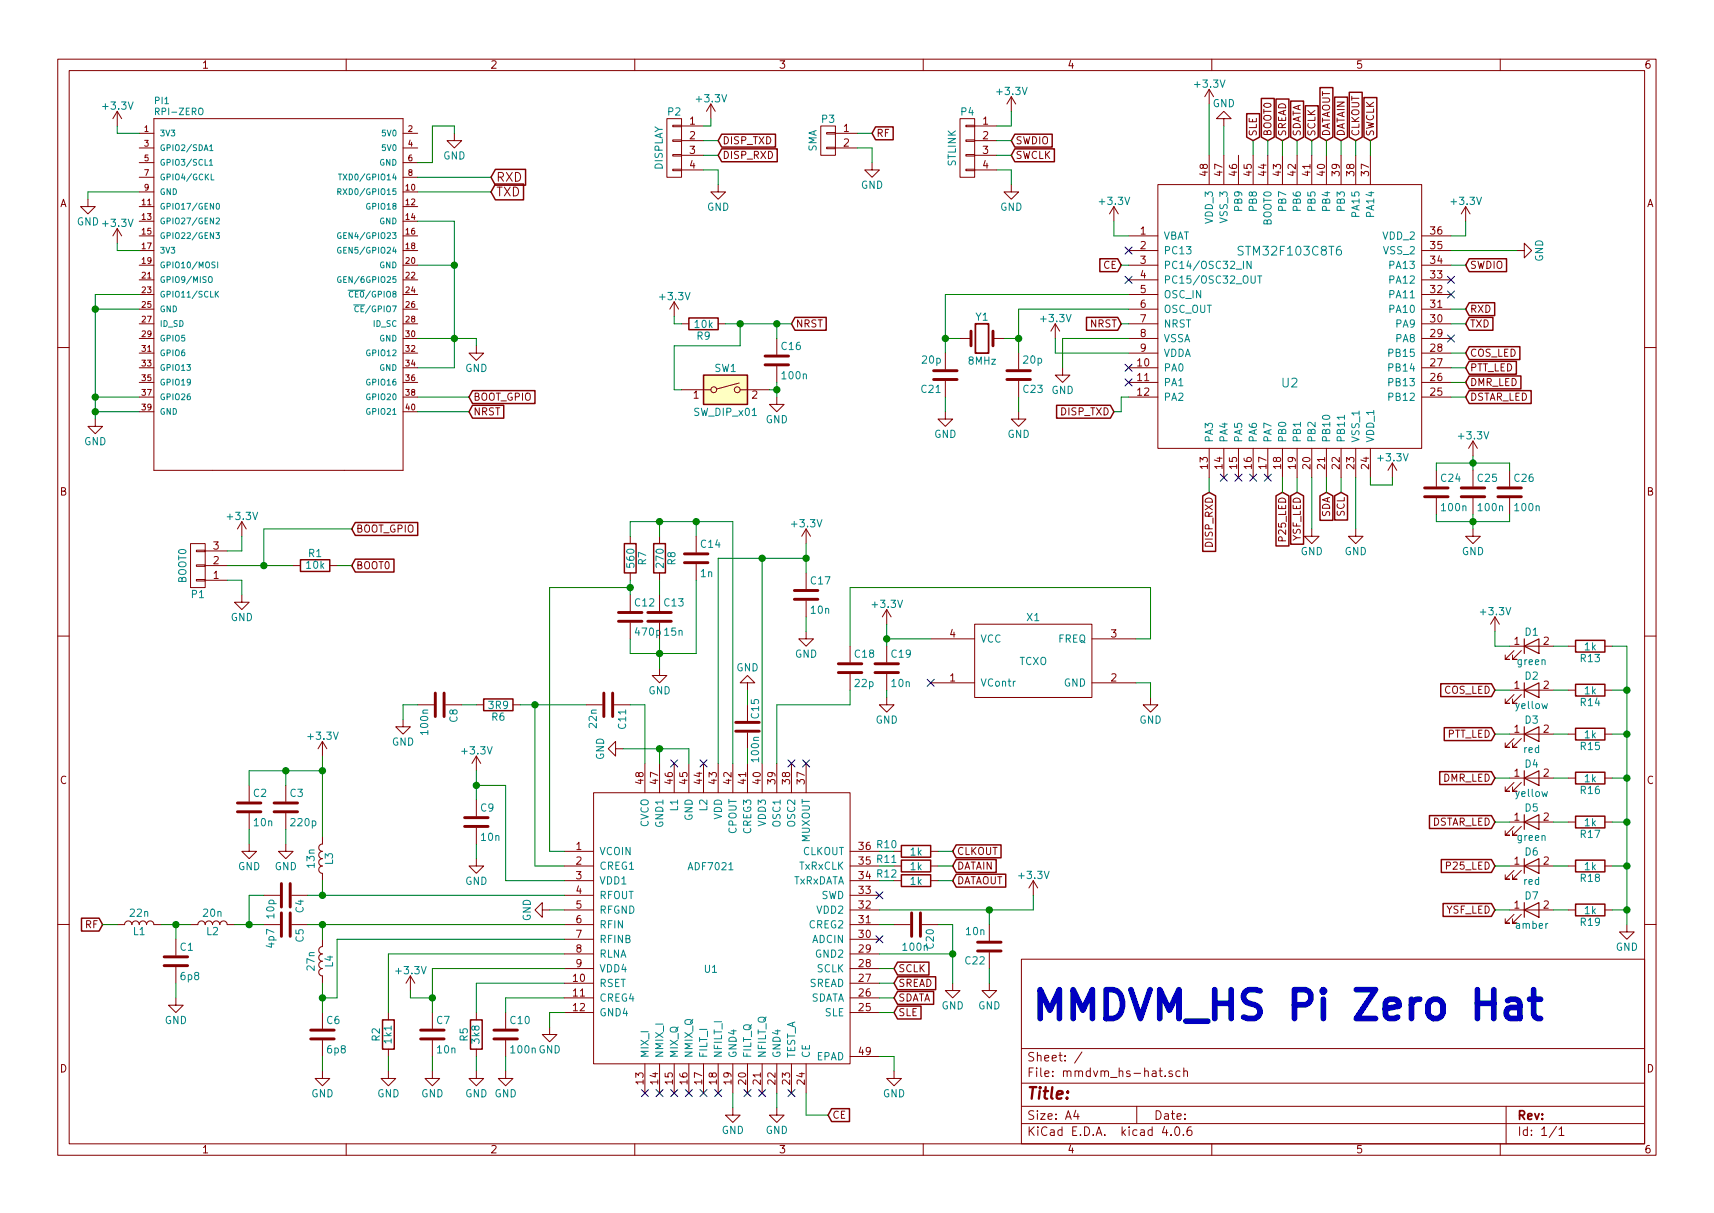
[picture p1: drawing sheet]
<svg xmlns="http://www.w3.org/2000/svg" width="297mm" height="210mm" viewBox="0 0 297 210" stroke-linecap="round" stroke-linejoin="round" font-family="sans-serif">
<defs><g id="words">
<text font-size="7" fill="#0000c2" x="179.1" y="176.8">MMDVM_HS Pi Zero Hat</text>
<text font-size="2.8" fill="#840000" x="178" y="190.5">Title:</text>
<g font-size="2.1" fill="#840000">
<text x="86" y="31.5">RXD</text>
<text x="86" y="34">TXD</text>
<text x="178" y="184">Sheet: /</text>
<text x="178" y="186.7">File: mmdvm_hs-hat.sch</text>
<text x="178" y="196.9">KiCad E.D.A. kicad 4.0.6</text>
<text x="178" y="194.1">Size: A4</text>
<text x="200" y="194.1">Date:</text>
<text x="263" y="194.1">Rev:</text>
<text x="263" y="196.9">Id: 1/1</text>
</g>
<g font-size="2.1" fill="#008484">
<text x="215.1" y="44.3">STM32F103C8T6</text>
<text x="222.2" y="67.2">U2</text>
</g>
<g font-size="1.8" fill="#840000">
<text x="35" y="11.9">1</text>
<text x="85" y="11.9">2</text>
<text x="135" y="11.9">3</text>
<text x="185" y="11.9">4</text>
<text x="235" y="11.9">5</text>
<text x="285" y="11.9">6</text>
<text x="119.5" y="21.6">1</text>
<text x="146.2" y="22.9">1</text>
<text x="170.3" y="21.6">1</text>
<text x="119.5" y="24.1">2</text>
<text x="119.5" y="26.7">3</text>
<text x="119.5" y="29.2">4</text>
<text x="146.2" y="25.4">2</text>
<text x="170.3" y="24.1">2</text>
<text x="170.3" y="26.7">3</text>
<text x="170.3" y="29.2">4</text>
<text x="10.4" y="35.9">A</text>
<text x="209.3" y="30.4" transform="rotate(-90 209.3 30.4)">48</text>
<text x="211.8" y="30.4" transform="rotate(-90 211.8 30.4)">47</text>
<text x="214.4" y="30.4" transform="rotate(-90 214.4 30.4)">46</text>
<text x="216.9" y="30.4" transform="rotate(-90 216.9 30.4)">45</text>
<text x="219.5" y="30.4" transform="rotate(-90 219.5 30.4)">44</text>
<text x="222" y="30.4" transform="rotate(-90 222 30.4)">43</text>
<text x="224.5" y="30.4" transform="rotate(-90 224.5 30.4)">42</text>
<text x="227.1" y="30.4" transform="rotate(-90 227.1 30.4)">41</text>
<text x="229.6" y="30.4" transform="rotate(-90 229.6 30.4)">40</text>
<text x="232.2" y="30.4" transform="rotate(-90 232.2 30.4)">39</text>
<text x="234.7" y="30.4" transform="rotate(-90 234.7 30.4)">38</text>
<text x="237.2" y="30.4" transform="rotate(-90 237.2 30.4)">37</text>
<text x="285.4" y="35.9">A</text>
<text x="197.6" y="40.6">1</text>
<text x="248" y="40.6">36</text>
<text x="197.6" y="43.2">2</text>
<text x="197.6" y="45.7">3</text>
<text x="248" y="45.7">34</text>
<text x="248" y="43.2">35</text>
<text x="197.6" y="48.3">4</text>
<text x="197.6" y="50.8">5</text>
<text x="197.6" y="53.3">6</text>
<text x="248" y="53.3">31</text>
<text x="248" y="50.8">32</text>
<text x="248" y="48.3">33</text>
<text x="197.6" y="55.9">7</text>
<text x="197.6" y="58.4">8</text>
<text x="248" y="55.9">30</text>
<text x="248" y="58.4">29</text>
<text x="197.2" y="63.5">10</text>
<text x="197.6" y="61">9</text>
<text x="248" y="63.5">27</text>
<text x="248" y="61">28</text>
<text x="120.2" y="69.1">1</text>
<text x="130.3" y="69.1">2</text>
<text x="197.2" y="66">11</text>
<text x="197.2" y="68.6">12</text>
<text x="248" y="68.6">25</text>
<text x="248" y="66">26</text>
<text x="209.3" y="81.2" transform="rotate(-90 209.3 81.2)">13</text>
<text x="211.8" y="81.2" transform="rotate(-90 211.8 81.2)">14</text>
<text x="214.4" y="81.2" transform="rotate(-90 214.4 81.2)">15</text>
<text x="216.9" y="81.2" transform="rotate(-90 216.9 81.2)">16</text>
<text x="219.5" y="81.2" transform="rotate(-90 219.5 81.2)">17</text>
<text x="222" y="81.2" transform="rotate(-90 222 81.2)">18</text>
<text x="224.5" y="81.2" transform="rotate(-90 224.5 81.2)">19</text>
<text x="227.1" y="81.2" transform="rotate(-90 227.1 81.2)">20</text>
<text x="229.6" y="81.2" transform="rotate(-90 229.6 81.2)">21</text>
<text x="232.2" y="81.2" transform="rotate(-90 232.2 81.2)">22</text>
<text x="234.7" y="81.2" transform="rotate(-90 234.7 81.2)">23</text>
<text x="237.2" y="81.2" transform="rotate(-90 237.2 81.2)">24</text>
<text x="10.4" y="85.9">B</text>
<text x="285.4" y="85.9">B</text>
<text x="37" y="95.2">3</text>
<text x="37" y="100.3">1</text>
<text x="37" y="97.8">2</text>
<text x="164.6" y="110.5">4</text>
<text x="192.6" y="110.5">3</text>
<text x="262.4" y="111.8">1</text>
<text x="267.5" y="111.8">2</text>
<text x="164.6" y="118.1">1</text>
<text x="192.6" y="118.1">2</text>
<text x="262.4" y="119.4">1</text>
<text x="267.5" y="119.4">2</text>
<text x="262.4" y="127">1</text>
<text x="267.5" y="127">2</text>
<text x="10.4" y="135.9">C</text>
<text x="111.5" y="135.8" transform="rotate(-90 111.5 135.8)">48</text>
<text x="114" y="135.8" transform="rotate(-90 114 135.8)">47</text>
<text x="116.6" y="135.8" transform="rotate(-90 116.6 135.8)">46</text>
<text x="119.1" y="135.8" transform="rotate(-90 119.1 135.8)">45</text>
<text x="121.7" y="135.8" transform="rotate(-90 121.7 135.8)">44</text>
<text x="124.2" y="135.8" transform="rotate(-90 124.2 135.8)">43</text>
<text x="126.7" y="135.8" transform="rotate(-90 126.7 135.8)">42</text>
<text x="129.3" y="135.8" transform="rotate(-90 129.3 135.8)">41</text>
<text x="131.8" y="135.8" transform="rotate(-90 131.8 135.8)">40</text>
<text x="134.4" y="135.8" transform="rotate(-90 134.4 135.8)">39</text>
<text x="136.9" y="135.8" transform="rotate(-90 136.9 135.8)">38</text>
<text x="139.4" y="135.8" transform="rotate(-90 139.4 135.8)">37</text>
<text x="262.4" y="134.6">1</text>
<text x="267.5" y="134.6">2</text>
<text x="285.4" y="135.9">C</text>
<text x="262.4" y="142.2">1</text>
<text x="267.5" y="142.2">2</text>
<text x="99.8" y="147.3">1</text>
<text x="99.8" y="149.9">2</text>
<text x="262.4" y="149.9">1</text>
<text x="267.5" y="149.9">2</text>
<text x="99.8" y="152.4">3</text>
<text x="99.8" y="154.9">4</text>
<text x="148.9" y="154.9">33</text>
<text x="99.8" y="157.5">5</text>
<text x="99.8" y="160">6</text>
<text x="148.9" y="160">31</text>
<text x="148.9" y="157.5">32</text>
<text x="262.4" y="157.5">1</text>
<text x="267.5" y="157.5">2</text>
<text x="99.8" y="162.6">7</text>
<text x="99.8" y="165.1">8</text>
<text x="99.8" y="167.6">9</text>
<text x="148.9" y="162.6">30</text>
<text x="148.9" y="167.6">28</text>
<text x="148.9" y="165.1">29</text>
<text x="99.4" y="170.2">10</text>
<text x="99.4" y="172.7">11</text>
<text x="148.9" y="172.7">26</text>
<text x="148.9" y="170.2">27</text>
<text x="99.4" y="175.3">12</text>
<text x="148.9" y="175.3">25</text>
<text x="10.4" y="185.9">D</text>
<text x="148.9" y="182.9">49</text>
<text x="285.4" y="185.9">D</text>
<text x="111.5" y="187.9" transform="rotate(-90 111.5 187.9)">13</text>
<text x="114" y="187.9" transform="rotate(-90 114 187.9)">14</text>
<text x="116.6" y="187.9" transform="rotate(-90 116.6 187.9)">15</text>
<text x="119.1" y="187.9" transform="rotate(-90 119.1 187.9)">16</text>
<text x="121.7" y="187.9" transform="rotate(-90 121.7 187.9)">17</text>
<text x="124.2" y="187.9" transform="rotate(-90 124.2 187.9)">18</text>
<text x="126.7" y="187.9" transform="rotate(-90 126.7 187.9)">19</text>
<text x="129.3" y="187.9" transform="rotate(-90 129.3 187.9)">20</text>
<text x="131.8" y="187.9" transform="rotate(-90 131.8 187.9)">21</text>
<text x="134.4" y="187.9" transform="rotate(-90 134.4 187.9)">22</text>
<text x="136.9" y="187.9" transform="rotate(-90 136.9 187.9)">23</text>
<text x="139.4" y="187.9" transform="rotate(-90 139.4 187.9)">24</text>
<text x="35" y="199.9">1</text>
<text x="85" y="199.9">2</text>
<text x="135" y="199.9">3</text>
<text x="185" y="199.9">4</text>
<text x="235" y="199.9">5</text>
<text x="285" y="199.9">6</text>
</g>
<g font-size="1.8" fill="#008484">
<text x="120.9" y="17.7">+3.3V</text>
<text x="172.9" y="16.5">+3.3V</text>
<text x="207.2" y="15.2">+3.3V</text>
<text x="18" y="19">+3.3V</text>
<text x="115.8" y="20">P2</text>
<text x="142.4" y="21.3">P3</text>
<text x="166.6" y="20">P4</text>
<text x="210.1" y="18.6">GND</text>
<text x="76.8" y="27.6">GND</text>
<text x="114.8" y="29.5" transform="rotate(-90 114.8 29.5)">DISPLAY</text>
<text x="141.5" y="26.3" transform="rotate(-90 141.5 26.3)">SMA</text>
<text x="165.6" y="28.8" transform="rotate(-90 165.6 28.8)">STLINK</text>
<text x="149.2" y="32.7">GND</text>
<text x="190.7" y="35.5">+3.3V</text>
<text x="251.7" y="35.5">+3.3V</text>
<text x="13.3" y="39.1">GND +3.3V</text>
<text x="122.5" y="36.5">GND</text>
<text x="173.3" y="36.5">GND</text>
<text x="201.7" y="41.5">VBAT</text>
<text x="210.2" y="38.7" transform="rotate(-90 210.2 38.7)">VDD_3</text>
<text x="212.7" y="38.5" transform="rotate(-90 212.7 38.5)">VSS_3</text>
<text x="215.3" y="36.4" transform="rotate(-90 215.3 36.4)">PB9</text>
<text x="217.8" y="36.4" transform="rotate(-90 217.8 36.4)">PB8</text>
<text x="220.3" y="39.1" transform="rotate(-90 220.3 39.1)">BOOT0</text>
<text x="222.9" y="36.4" transform="rotate(-90 222.9 36.4)">PB7</text>
<text x="225.4" y="36.4" transform="rotate(-90 225.4 36.4)">PB6</text>
<text x="228" y="36.4" transform="rotate(-90 228 36.4)">PB5</text>
<text x="230.5" y="36.4" transform="rotate(-90 230.5 36.4)">PB4</text>
<text x="233" y="36.4" transform="rotate(-90 233 36.4)">PB3</text>
<text x="235.6" y="37.4" transform="rotate(-90 235.6 37.4)">PA15</text>
<text x="238.1" y="37.4" transform="rotate(-90 238.1 37.4)">PA14</text>
<text x="239.7" y="41.5">VDD_2</text>
<text x="201.7" y="44.1">PC13</text>
<text x="201.7" y="46.6">PC14/OSC32_IN</text>
<text x="239.9" y="44.1">VSS_2</text>
<text x="240.9" y="46.6">PA13</text>
<text x="267.4" y="45.4" transform="rotate(-90 267.4 45.4)">GND</text>
<text x="114.5" y="52">+3.3V</text>
<text x="201.7" y="49.1">PC15/OSC32_OUT</text>
<text x="201.7" y="51.7">OSC_IN</text>
<text x="240.9" y="51.7">PA11</text>
<text x="240.9" y="49.1">PA12</text>
<text x="120.4" y="56.8">10k</text>
<text x="120.8" y="58.9">R9</text>
<text x="169.1" y="55.6">Y1</text>
<text x="180.5" y="55.8">+3.3V</text>
<text x="201.7" y="54.2">OSC_OUT</text>
<text x="201.7" y="56.8">NRST</text>
<text x="201.7" y="59.3">VSSA</text>
<text x="240.9" y="54.2">PA10</text>
<text x="241.9" y="56.8">PA9</text>
<text x="241.9" y="59.3">PA8</text>
<text x="80.6" y="64.5">GND</text>
<text x="123.8" y="64.5">SW1</text>
<text x="135.5" y="60.6">C16</text>
<text x="135.6" y="65.7">100n</text>
<text x="159.9" y="63">20p</text>
<text x="167.9" y="63.2">8MHz</text>
<text x="177.4" y="63">20p</text>
<text x="201.7" y="61.8">VDDA</text>
<text x="201.7" y="64.4">PA0</text>
<text x="240.9" y="64.4">PB14</text>
<text x="240.9" y="61.8">PB15</text>
<text x="159.7" y="68.1">C21</text>
<text x="177.4" y="68.1">C23</text>
<text x="182.2" y="68.3">GND</text>
<text x="201.7" y="66.9">PA1</text>
<text x="201.7" y="69.5">PA2</text>
<text x="240.9" y="69.5">PB12</text>
<text x="240.9" y="66.9">PB13</text>
<text x="14.6" y="77.2">GND</text>
<text x="120.4" y="72.1">SW_DIP_x01</text>
<text x="132.7" y="73.3">GND</text>
<text x="161.9" y="75.9">GND</text>
<text x="174.6" y="75.9">GND</text>
<text x="210.2" y="76.7" transform="rotate(-90 210.2 76.7)">PA3</text>
<text x="212.7" y="76.7" transform="rotate(-90 212.7 76.7)">PA4</text>
<text x="215.3" y="76.7" transform="rotate(-90 215.3 76.7)">PA5</text>
<text x="217.8" y="76.7" transform="rotate(-90 217.8 76.7)">PA6</text>
<text x="220.3" y="76.7" transform="rotate(-90 220.3 76.7)">PA7</text>
<text x="222.9" y="76.7" transform="rotate(-90 222.9 76.7)">PB0</text>
<text x="225.4" y="76.7" transform="rotate(-90 225.4 76.7)">PB1</text>
<text x="228" y="76.7" transform="rotate(-90 228 76.7)">PB2</text>
<text x="230.5" y="76.7" transform="rotate(-90 230.5 76.7)">PB10</text>
<text x="233" y="76.7" transform="rotate(-90 233 76.7)">PB11</text>
<text x="235.6" y="76.7" transform="rotate(-90 235.6 76.7)">VSS_1</text>
<text x="238.1" y="76.7" transform="rotate(-90 238.1 76.7)">VDD_1</text>
<text x="252.9" y="76.1">+3.3V</text>
<text x="239" y="80">+3.3V</text>
<text x="249.8" y="83.5">C24</text>
<text x="256.1" y="83.5">C25</text>
<text x="262.5" y="83.5">C26</text>
<text x="249.9" y="88.6">100n</text>
<text x="256.3" y="88.6">100n</text>
<text x="262.6" y="88.6">100n</text>
<text x="39.6" y="90.1">+3.3V</text>
<text x="121.5" y="94.9">C14</text>
<text x="137.4" y="91.4">+3.3V</text>
<text x="32.3" y="101.1" transform="rotate(-90 32.3 101.1)">BOOT0</text>
<text x="53.1" y="98.6">10k</text>
<text x="53.5" y="96.5">R1</text>
<text x="109.9" y="98.2" transform="rotate(-90 109.9 98.2)">560</text>
<text x="112" y="97.9" transform="rotate(-90 112 97.9)">R7</text>
<text x="115" y="98.2" transform="rotate(-90 115 98.2)">270</text>
<text x="117" y="97.9" transform="rotate(-90 117 97.9)">R8</text>
<text x="121.4" y="100">1n</text>
<text x="140.6" y="101.3">C17</text>
<text x="225.4" y="96.2">GND</text>
<text x="233" y="96.2">GND</text>
<text x="253.3" y="96.2">GND</text>
<text x="33.2" y="103.7">P1</text>
<text x="40" y="107.6">GND</text>
<text x="110.1" y="105.1">C12</text>
<text x="115.2" y="105.1">C13</text>
<text x="140.6" y="106.4">10n</text>
<text x="151.3" y="105.4">+3.3V</text>
<text x="178" y="107.6">X1</text>
<text x="256.7" y="106.6">+3.3V</text>
<text x="110.2" y="110.2">470p</text>
<text x="115.2" y="110.2">15n</text>
<text x="137.7" y="114">GND</text>
<text x="148.2" y="114">C18</text>
<text x="154.5" y="114">C19</text>
<text x="169.9" y="111.4">VCC</text>
<text x="183.3" y="111.4">FREQ</text>
<text x="264.3" y="110.2">D1</text>
<text x="274.6" y="112.7">1k</text>
<text x="127.6" y="116.4">GND</text>
<text x="148.2" y="119.1">22p</text>
<text x="154.6" y="119.1">10n</text>
<text x="169.9" y="119">VContr</text>
<text x="176.6" y="115.3">TCXO</text>
<text x="184.3" y="119">GND</text>
<text x="263" y="115.3">green</text>
<text x="264.3" y="117.8">D2</text>
<text x="274" y="114.8">R13</text>
<text x="79.3" y="125.2" transform="rotate(-90 79.3 125.2)">C8</text>
<text x="84.7" y="122.9">3R9</text>
<text x="85.2" y="124.9">R6</text>
<text x="112.3" y="120.3">GND</text>
<text x="131.5" y="124.5" transform="rotate(-90 131.5 124.5)">C15</text>
<text x="151.7" y="125.4">GND</text>
<text x="197.4" y="125.4">GND</text>
<text x="262.7" y="122.9">yellow</text>
<text x="264.3" y="125.4">D3</text>
<text x="274" y="122.4">R14</text>
<text x="274.6" y="120.3">1k</text>
<text x="53.5" y="128.2">+3.3V</text>
<text x="67.9" y="129.2">GND</text>
<text x="74.2" y="127.2" transform="rotate(-90 74.2 127.2)">100n</text>
<text x="80.2" y="130.8">+3.3V</text>
<text x="103.4" y="126.1" transform="rotate(-90 103.4 126.1)">22n</text>
<text x="104.7" y="131.7" transform="rotate(-90 104.7 131.7)">GND</text>
<text x="108.5" y="126.3" transform="rotate(-90 108.5 126.3)">C11</text>
<text x="131.5" y="131.9" transform="rotate(-90 131.5 131.9)">100n</text>
<text x="264.1" y="130.5">red</text>
<text x="274" y="130">R15</text>
<text x="274.6" y="128">1k</text>
<text x="264.3" y="133">D4</text>
<text x="274" y="137.6">R16</text>
<text x="274.6" y="135.6">1k</text>
<text x="43.9" y="138.1">C2</text>
<text x="44.1" y="143.2">10n</text>
<text x="50.3" y="138.1">C3</text>
<text x="50.5" y="143.2">220p</text>
<text x="83.3" y="140.7">C9</text>
<text x="112.4" y="143.5" transform="rotate(-90 112.4 143.5)">CVCO</text>
<text x="114.9" y="143.3" transform="rotate(-90 114.9 143.3)">GND1</text>
<text x="117.5" y="140.5" transform="rotate(-90 117.5 140.5)">L1</text>
<text x="120" y="142.4" transform="rotate(-90 120 142.4)">GND</text>
<text x="122.6" y="140.5" transform="rotate(-90 122.6 140.5)">L2</text>
<text x="125.1" y="142.2" transform="rotate(-90 125.1 142.2)">VDD</text>
<text x="132.7" y="143.1" transform="rotate(-90 132.7 143.1)">VDD3</text>
<text x="135.3" y="143.3" transform="rotate(-90 135.3 143.3)">OSC1</text>
<text x="137.8" y="143.3" transform="rotate(-90 137.8 143.3)">OSC2</text>
<text x="262.7" y="138.1">yellow</text>
<text x="264.3" y="140.7">D5</text>
<text x="274.6" y="143.2">1k</text>
<text x="57.7" y="149.9" transform="rotate(-90 57.7 149.9)">L3</text>
<text x="83.4" y="145.7">10n</text>
<text x="103.9" y="148.2">VCOIN</text>
<text x="127.6" y="144.6" transform="rotate(-90 127.6 144.6)">CPOUT</text>
<text x="130.2" y="144.5" transform="rotate(-90 130.2 144.5)">CREG3</text>
<text x="138.9" y="148.2">CLKOUT</text>
<text x="140.3" y="146.1" transform="rotate(-90 140.3 146.1)">MUXOUT</text>
<text x="157.8" y="148.3">1k</text>
<text x="263" y="145.7">green</text>
<text x="264.3" y="148.3">D6</text>
<text x="274" y="145.2">R17</text>
<text x="41.2" y="150.8">GND</text>
<text x="47.6" y="150.8">GND</text>
<text x="54.5" y="150.4" transform="rotate(-90 54.5 150.4)">13n</text>
<text x="80.6" y="153.4">GND</text>
<text x="103.9" y="150.7">CREG1</text>
<text x="103.9" y="153.3">VDD1</text>
<text x="103.9" y="155.8">RFOUT</text>
<text x="137.1" y="153.3">TxRxDATA</text>
<text x="138.4" y="150.7">TxRxCLK</text>
<text x="142.2" y="155.8">SWD</text>
<text x="157.8" y="150.8">1k</text>
<text x="157.8" y="153.4">1k</text>
<text x="176.7" y="152.3">+3.3V</text>
<text x="264.1" y="153.4">red</text>
<text x="264.3" y="155.9">D7</text>
<text x="274" y="152.9">R18</text>
<text x="274.6" y="150.8">1k</text>
<text x="22.6" y="158.9">22n</text>
<text x="35.3" y="158.9">20n</text>
<text x="47.5" y="159.1" transform="rotate(-90 47.5 159.1)">10p</text>
<text x="52.6" y="158.2" transform="rotate(-90 52.6 158.2)">C4</text>
<text x="92" y="159.7" transform="rotate(-90 92 159.7)">GND</text>
<text x="103.9" y="158.4">RFGND</text>
<text x="103.9" y="160.9">RFIN</text>
<text x="140.2" y="160.9">CREG2</text>
<text x="141.6" y="158.4">VDD2</text>
<text x="262.8" y="161">amber</text>
<text x="274" y="160.5">R19</text>
<text x="274.6" y="158.4">1k</text>
<text x="23.1" y="162.1">L1</text>
<text x="31.2" y="164.8">C1</text>
<text x="35.8" y="162.1">L2</text>
<text x="47.5" y="164.2" transform="rotate(-90 47.5 164.2)">4p7</text>
<text x="52.6" y="163.3" transform="rotate(-90 52.6 163.3)">C5</text>
<text x="57.7" y="167.6" transform="rotate(-90 57.7 167.6)">L4</text>
<text x="103.9" y="163.4">RFINB</text>
<text x="103.9" y="166">RLNA</text>
<text x="140.7" y="163.4">ADCIN</text>
<text x="141.4" y="166">GND2</text>
<text x="156.6" y="164.8">100n</text>
<text x="161.8" y="164.4" transform="rotate(-90 161.8 164.4)">C20</text>
<text x="167.3" y="167.2">C22</text>
<text x="167.5" y="162.1">10n</text>
<text x="280" y="164.8">GND</text>
<text x="31.4" y="169.9">6p8</text>
<text x="54.5" y="168.1" transform="rotate(-90 54.5 168.1)">27n</text>
<text x="68.8" y="168.9">+3.3V</text>
<text x="103.9" y="168.5">VDD4</text>
<text x="103.9" y="171.1">RSET</text>
<text x="103.9" y="173.6">CREG4</text>
<text x="140.1" y="171.1">SREAD</text>
<text x="140.2" y="173.6">SDATA</text>
<text x="141.5" y="168.5">SCLK</text>
<text x="28.5" y="177.5">GND</text>
<text x="56.6" y="177.5">C6</text>
<text x="75.7" y="177.5">C7</text>
<text x="88.5" y="177.5">C10</text>
<text x="103.9" y="176.1">GND4</text>
<text x="142.9" y="176.1">SLE</text>
<text x="163.1" y="174.9">GND</text>
<text x="169.5" y="174.9">GND</text>
<text x="56.8" y="182.6">6p8</text>
<text x="65.8" y="180.4" transform="rotate(-90 65.8 180.4)">R2</text>
<text x="67.8" y="180.8" transform="rotate(-90 67.8 180.8)">1k1</text>
<text x="75.8" y="182.6">10n</text>
<text x="81.1" y="180.4" transform="rotate(-90 81.1 180.4)">R5</text>
<text x="83.1" y="180.8" transform="rotate(-90 83.1 180.8)">3k8</text>
<text x="88.6" y="182.6">100n GND</text>
<text x="112.4" y="183.4" transform="rotate(-90 112.4 183.4)">MIX_I</text>
<text x="114.9" y="183.4" transform="rotate(-90 114.9 183.4)">NMIX_I</text>
<text x="117.5" y="183.4" transform="rotate(-90 117.5 183.4)">MIX_Q</text>
<text x="120" y="183.4" transform="rotate(-90 120 183.4)">NMIX_Q</text>
<text x="122.6" y="183.4" transform="rotate(-90 122.6 183.4)">FILT_I</text>
<text x="125.1" y="183.4" transform="rotate(-90 125.1 183.4)">NFILT_I</text>
<text x="127.6" y="183.4" transform="rotate(-90 127.6 183.4)">GND4</text>
<text x="130.2" y="183.4" transform="rotate(-90 130.2 183.4)">FILT_Q</text>
<text x="132.7" y="183.4" transform="rotate(-90 132.7 183.4)">NFILT_Q</text>
<text x="135.3" y="183.4" transform="rotate(-90 135.3 183.4)">GND4</text>
<text x="137.8" y="183.4" transform="rotate(-90 137.8 183.4)">TEST_A</text>
<text x="140.3" y="183.4" transform="rotate(-90 140.3 183.4)">CE</text>
<text x="141.4" y="183.8">EPAD</text>
<text x="53.9" y="190.2">GND</text>
<text x="65.4" y="190.2">GND</text>
<text x="73" y="190.2">GND</text>
<text x="80.6" y="190.2">GND GND</text>
<text x="153" y="190.2">GND</text>
<text x="125" y="196.5">GND</text>
<text x="132.7" y="196.5">GND</text>
</g>
<g font-size="1.8" fill="#008400">
<text x="148.9" y="149.9">35 R11</text>
<text x="148.9" y="147.3">36 R10</text>
<text x="148.9" y="152.4">34 R12</text>
</g>
<g font-size="1.7" fill="#840000">
<text x="151.9" y="23.7">RF</text>
<text x="217.8" y="23.6" transform="rotate(-90 217.8 23.6)">SLE</text>
<text x="220.3" y="23.6" transform="rotate(-90 220.3 23.6)">BOOT0</text>
<text x="222.9" y="23.6" transform="rotate(-90 222.9 23.6)">SREAD</text>
<text x="225.4" y="23.6" transform="rotate(-90 225.4 23.6)">SDATA</text>
<text x="227.9" y="23.6" transform="rotate(-90 227.9 23.6)">SCLK</text>
<text x="230.5" y="23.6" transform="rotate(-90 230.5 23.6)">DATAOUT</text>
<text x="233" y="23.6" transform="rotate(-90 233 23.6)">DATAIN</text>
<text x="235.6" y="23.6" transform="rotate(-90 235.6 23.6)">CLKOUT</text>
<text x="238.1" y="23.6" transform="rotate(-90 238.1 23.6)">SWCLK</text>
<text x="125.2" y="25">DISP_TXD</text>
<text x="125.2" y="27.5">DISP_RXD</text>
<text x="176" y="25">SWDIO</text>
<text x="176" y="27.5">SWCLK</text>
<text x="191.1" y="46.6">CE</text>
<text x="254.8" y="46.6">SWDIO</text>
<text x="137.9" y="56.7">NRST</text>
<text x="188.8" y="56.7">NRST</text>
<text x="254.8" y="54.2">RXD</text>
<text x="254.8" y="56.7">TXD</text>
<text x="254.8" y="61.8">COS_LED</text>
<text x="254.8" y="64.4">PTT_LED</text>
<text x="82" y="72">NRST</text>
<text x="82" y="69.4">BOOT_GPIO</text>
<text x="183.8" y="72">DISP_TXD</text>
<text x="254.8" y="66.9">DMR_LED</text>
<text x="254.8" y="69.4">DSTAR_LED</text>
<text x="230.5" y="89.8" transform="rotate(-90 230.5 89.8)">SDA</text>
<text x="233" y="89.6" transform="rotate(-90 233 89.6)">SCL</text>
<text x="61.7" y="92.3">BOOT_GPIO</text>
<text x="210.2" y="94.8" transform="rotate(-90 210.2 94.8)">DISP_RXD</text>
<text x="222.9" y="93.6" transform="rotate(-90 222.9 93.6)">P25_LED</text>
<text x="225.4" y="93.9" transform="rotate(-90 225.4 93.9)">YSF_LED</text>
<text x="61.7" y="98.6">BOOT0</text>
<text x="250.1" y="120.2">COS_LED</text>
<text x="250.6" y="127.9">PTT_LED</text>
<text x="249.9" y="135.5">DMR_LED</text>
<text x="247.9" y="143.1">DSTAR_LED</text>
<text x="165.9" y="148.2">CLKOUT</text>
<text x="165.9" y="153.3">DATAOUT</text>
<text x="165.9" y="150.7">DATAIN</text>
<text x="250.8" y="150.7">P25_LED</text>
<text x="14.7" y="160.9">RF</text>
<text x="250.5" y="158.3">YSF_LED</text>
<text x="155.7" y="168.5">SCLK</text>
<text x="155.7" y="171">SREAD</text>
<text x="155.7" y="173.6">SDATA</text>
<text x="155.7" y="176.1">SLE</text>
<text x="144.3" y="193.9">CE</text>
</g>
<g font-size="1.7" fill="#008484">
<text x="119.5" y="150.8">ADF7021</text>
<text x="122.1" y="168.6">U1</text>
</g>
<g font-size="1.6" fill="#008484">
<text x="26.8" y="18">PI1</text>
<text x="27.2" y="19.9">RPI-ZERO</text>
</g>
<g font-size="1.4" fill="#840000">
<text x="25" y="22.9">1</text>
<text x="70.7" y="22.9">2</text>
<text x="25" y="25.4">3</text>
<text x="25" y="27.9">5</text>
<text x="70.7" y="25.4">4</text>
<text x="70.7" y="27.9">6</text>
<text x="24.6" y="35.6">11</text>
<text x="25" y="30.5">7</text>
<text x="25" y="33">9</text>
<text x="70.3" y="33">10</text>
<text x="70.3" y="35.6">12</text>
<text x="70.7" y="30.5">8</text>
<text x="24.6" y="38.1">13</text>
<text x="24.6" y="40.6">15</text>
<text x="70.3" y="38.1">14</text>
<text x="70.3" y="40.6">16</text>
<text x="24.6" y="43.2">17</text>
<text x="24.6" y="45.7">19</text>
<text x="70.3" y="45.7">20</text>
<text x="70.3" y="43.2">18</text>
<text x="24.6" y="48.3">21</text>
<text x="24.6" y="50.8">23</text>
<text x="24.6" y="53.3">25</text>
<text x="70.3" y="48.3">22</text>
<text x="70.3" y="50.8">24</text>
<text x="70.3" y="53.3">26</text>
<text x="24.6" y="55.9">27</text>
<text x="24.6" y="58.4">29</text>
<text x="70.3" y="58.4">30</text>
<text x="70.3" y="55.9">28</text>
<text x="24.6" y="61">31</text>
<text x="24.6" y="63.5">33</text>
<text x="70.3" y="61">32</text>
<text x="70.3" y="63.5">34</text>
<text x="24.6" y="66">35</text>
<text x="24.6" y="68.6">37</text>
<text x="24.6" y="71.1">39</text>
<text x="70.3" y="71.1">40</text>
<text x="70.3" y="66">36</text>
<text x="70.3" y="68.6">38</text>
</g>
<g font-size="1.4" fill="#008484">
<text x="27.7" y="23.6">3V3</text>
<text x="66.3" y="23.6">5V0</text>
<text x="27.7" y="26.2">GPIO2/SDA1</text>
<text x="27.7" y="28.7">GPIO3/SCL1</text>
<text x="65.7" y="28.7">GND</text>
<text x="66.3" y="26.2">5V0</text>
<text x="27.7" y="31.2">GPIO4/GCKL</text>
<text x="27.7" y="33.8">GND</text>
<text x="59.6" y="33.8">RXD0/GPIO15</text>
<text x="59.7" y="31.2">TXD0/GPIO14</text>
<text x="27.7" y="36.3">GPIO17/GEN0</text>
<text x="27.7" y="38.9">GPIO27/GEN2</text>
<text x="27.7" y="41.4">GPIO22/GEN3</text>
<text x="59.5" y="41.4">GEN4/GPIO23</text>
<text x="63.7" y="36.3">GPIO18</text>
<text x="65.7" y="38.9">GND</text>
<text x="27.7" y="43.9">3V3</text>
<text x="27.7" y="46.5">GPIO10/MOSI</text>
<text x="59.5" y="43.9">GEN5/GPIO24</text>
<text x="65.7" y="46.5">GND</text>
<text x="27.7" y="49">GPIO9/MISO</text>
<text x="27.7" y="51.6">GPIO11/SCLK</text>
<text x="59.5" y="49">GEN/6GPIO25</text>
<text x="61.4" y="51.6">CE0/GPIO8</text>
<text x="27.7" y="54.1">GND</text>
<text x="27.7" y="56.6">ID_SD</text>
<text x="27.7" y="59.2">GPIO5</text>
<text x="62.2" y="54.1">CE/GPIO7</text>
<text x="64.7" y="56.6">ID_SC</text>
<text x="65.7" y="59.2">GND</text>
<text x="27.7" y="61.7">GPIO6</text>
<text x="27.7" y="64.3">GPIO13</text>
<text x="63.7" y="61.7">GPIO12</text>
<text x="65.7" y="64.3">GND</text>
<text x="27.7" y="66.8">GPIO19</text>
<text x="27.7" y="69.3">GPIO26</text>
<text x="27.7" y="71.9">GND</text>
<text x="63.7" y="71.9">GPIO21</text>
<text x="63.7" y="66.8">GPIO16</text>
<text x="63.7" y="69.3">GPIO20</text>
</g>
</g></defs>
<g fill="none" stroke="#840000" stroke-width=".17">
<path d="M10 10.3h277v189.9h-277zM12 12.2h273v186.1h-273zM20.3 19.3l-.7 1.3M20.3 19.3v2.5M20.3 19.3l.8 1.3M60 10.3v1.9M110 10.3v1.9M123.2 18l-.8 1.3M123.2 18v2.6M123.2 18l.8 1.3M160 10.3v1.9M175.3 16.8l-.8 1.2"/>
<path d="M175.3 16.8v2.5M175.3 16.8l.7 1.2M209.5 15.5v2.5M209.5 15.5l-.7 1.3M209.5 15.5l.8 1.3M210 10.3v1.9M260 10.3v1.9M15.2 34.5v1.3h1.3l-1.3 1.3-1.2-1.3h1.2M20.3 39.6v2.6M20.3 39.6l-.7 1.3M20.3 39.6l.8 1.3M24.1 23.1h2.6"/>
<path d="M24.1 25.6h2.6M24.1 28.2h2.6M24.1 30.7h2.6M24.1 33.3h2.6M24.1 35.8h2.6M24.1 38.3h2.6M26.7 20.6h43.1v60.9h-43.1zM69.8 23.1h2.6M69.8 25.6h2.6M69.8 28.2h2.6M69.8 30.7h2.6M69.8 33.3h2.6"/>
<path d="M69.8 35.8h2.6M69.8 38.3h2.6M78.7 23.1v1.3h1.3l-1.3 1.2-1.2-1.2h1.2M115.6 20.6h2.5v10.1h-2.5zM116.6 29.3h1.5v.3h-1.5zM116.6 26.8h1.5v.2h-1.5zM116.6 24.3h1.5v.2h-1.5zM116.6 21.7h1.5v.3h-1.5zM118.1 21.8h3.8M118.1 24.4h3.8M118.1 26.9h3.8M118.1 29.5h3.8"/>
<path d="M124.5 32v1.3h1.2l-1.2 1.2-1.3-1.2h1.3M142.2 21.8h2.6v5.1h-2.6zM143.3 25.5h1.5v.3h-1.5zM143.3 23h1.5v.2h-1.5zM144.8 23.1h3.8M144.8 25.6h3.8M151.1 28.2v1.3h1.3l-1.3 1.2-1.2-1.2h1.2M166.4 20.6h2.5v10.1h-2.5zM167.4 29.3h1.5v.3h-1.5zM167.4 26.8h1.5v.2h-1.5zM167.4 24.3h1.5v.2h-1.5zM167.4 21.7h1.5v.3h-1.5z"/>
<path d="M168.9 21.8h3.8M168.9 24.4h3.8M168.9 26.9h3.8M168.9 29.5h3.8M175.3 32v1.3h1.2l-1.2 1.2-1.3-1.2h1.3M193 35.8l-.7 1.3M193 35.8v2.5M193 35.8l.8 1.3M200.7 32h45.7v45.7h-45.7zM209.5 26.9v5.1M212.1 20.6h1.3l-1.3-1.3-1.3 1.3h1.3v1.2M212.1 26.9v5.1"/>
<path d="M214.6 26.9v5.1M217.2 26.9v5.1M219.7 26.9v5.1M222.2 26.9v5.1M224.8 26.9v5.1M227.3 26.9v5.1M229.9 26.9v5.1M232.4 26.9v5.1M234.9 26.9v5.1M237.5 26.9v5.1M254 35.8l-.8 1.3M254 35.8v2.5"/>
<path d="M254 35.8l.8 1.3M24.1 40.9h2.6M24.1 43.4h2.6M24.1 46h2.6M24.1 48.5h2.6M24.1 51h2.6M24.1 53.6h2.6M24.1 56.1h2.6M24.1 58.7h2.6M69.8 40.9h2.6M69.8 43.4h2.6M69.8 46h2.6"/>
<path d="M69.8 48.5h2.6M69.8 51h2.6M69.8 53.6h2.6M69.8 56.1h2.6M69.8 58.7h2.6M82.5 59.9v1.3h1.3l-1.3 1.3-1.2-1.3h1.2M116.8 52.3l-.7 1.3M116.8 52.3v2.6M116.8 52.3l.8 1.3M118.1 56.1h1.3M124.5 56.1h1.2M134.6 58.7v2.8"/>
<path d="M166.4 58.7h1.9M172.1 58.7h1.9M182.9 56.1l-.8 1.3M182.9 56.1v2.6M182.9 56.1l.7 1.3M195.6 40.9h5.1M195.6 43.4h5.1M195.6 46h5.1M195.6 48.5h5.1M195.6 51h5.1M195.6 53.6h5.1M195.6 56.1h5.1"/>
<path d="M195.6 58.7h5.1M246.4 40.9h5.1M246.4 43.4h5.1M246.4 46h5.1M246.4 48.5h5.1M246.4 51h5.1M246.4 53.6h5.1M246.4 56.1h5.1M246.4 58.7h5.1M262.9 43.4h1.3v-1.2l1.2 1.2-1.2 1.3v-1.3M10 60.2h2M16.5 72.6v1.3h1.3l-1.3 1.3-1.3-1.3h1.3"/>
<path d="M24.1 61.2h2.6M24.1 63.7h2.6M24.1 66.3h2.6M24.1 68.8h2.6M24.1 71.4h2.6M69.8 61.2h2.6M69.8 63.7h2.6M69.8 66.3h2.6M69.8 68.8h2.6M69.8 71.4h2.6M118.1 67.6h5.1M128.1 66.4l-3.9 1"/>
<path d="M128.3 67.6h5M134.6 68.8v1.3h1.3l-1.3 1.3-1.3-1.3h1.3M134.6 63.5v2.8M163.8 71.4v1.2h1.3l-1.3 1.3-1.2-1.3h1.2M163.8 61.2v2.8M163.8 66v2.8M176.5 71.4v1.2h1.3l-1.3 1.3-1.2-1.3h1.2M176.5 61.2v2.8M176.5 66v2.8M184.1 63.7v1.3h1.3l-1.3 1.3-1.2-1.3h1.2M195.6 61.2h5.1M195.6 63.7h5.1"/>
<path d="M195.6 66.3h5.1M195.6 68.8h5.1M209.5 77.7v5.1M212.1 77.7v5.1M214.6 77.7v5.1M217.2 77.7v5.1M219.7 77.7v5.1M222.2 77.7v5.1M224.8 77.7v5.1M227.3 77.7v5.1M229.9 77.7v5.1M232.4 77.7v5.1"/>
<path d="M234.9 77.7v5.1M237.5 77.7v5.1M246.4 61.2h5.1M246.4 63.7h5.1M246.4 66.3h5.1M246.4 68.8h5.1M255.3 76.4v2.6M255.3 76.4l-.8 1.3M255.3 76.4l.7 1.3M285 60.2h2M33 94.2h2.6v7.6h-2.6zM34 95.4h1.6v.2h-1.6z"/>
<path d="M34 97.9h1.6v.3h-1.6zM35.6 98h3.8M35.6 95.5h3.8M41.9 90.4l-.8 1.3M41.9 90.4v2.6M41.9 90.4l.8 1.3M50.8 98h1.3M57.1 98h1.3M109.2 93v1.2M109.2 99.3v1.3M114.3 93v1.2M114.3 99.3v1.3"/>
<path d="M120.6 93v2.8M120.6 97.8v2.8M139.7 91.7v2.5M139.7 99.3v2.8M139.7 91.7l-.8 1.3M139.7 91.7l.8 1.3M227.3 91.7v1.3h1.3l-1.3 1.2-1.2-1.2h1.2M234.9 91.7v1.3h1.3l-1.3 1.2-1.2-1.2h1.2M241.3 80.3l-.8 1.2M241.3 80.3v2.5M241.3 80.3l.8 1.2M248.9 81.5v2.8"/>
<path d="M248.9 86.4v2.7M255.3 91.7v1.3h1.2l-1.2 1.2-1.3-1.2h1.3M255.3 81.5v2.8M255.3 86.4v2.7M261.6 81.5v2.8M261.6 86.4v2.7M10 110.3h2M34 100.5h1.6v.2h-1.6zM35.6 100.6h3.8M41.9 103.1v1.3h1.3l-1.3 1.3-1.3-1.3h1.3M109.2 103.1v2.8M109.2 107.9v2.8"/>
<path d="M114.3 115.8v1.3h1.3l-1.3 1.3-1.3-1.3h1.3M114.3 103.1v2.8M114.3 107.9v2.8M129.5 118.4h1.3l-1.3-1.3-1.2 1.3h1.2v1.2M139.7 109.5v1.2h1.3l-1.3 1.3-1.3-1.3h1.3M139.7 104.1v2.8M147.3 112v2.8M147.3 116.8v2.8M153.7 105.7l-.8 1.2M153.7 105.7v2.5M153.7 112v2.8M153.7 116.8v2.8"/>
<path d="M153.7 105.7l.7 1.2M161.3 118.4h7.6M161.3 110.7h7.6M168.9 108.2h20.3v12.7h-20.3zM189.2 118.4h7.6M189.2 110.7h7.6M259.1 106.9l-.8 1.3M259.1 106.9v2.6M259.1 106.9l.7 1.3M261.6 112h7.6M261.6 119.6h7.6M262.4 112.8l-1.5 1.5h.7h-.7v-.8"/>
<path d="M263.7 112.8l-1.6 1.5h.8h-.8v-.8M271.8 112h1.2M271.8 119.6h1.2M278.1 112h1.3M278.1 119.6h1.3M285 110.3h2M43.2 136.1v2.8M49.5 136.1v2.8M55.9 128.5v2.6M55.9 128.5l-.8 1.3M55.9 128.5l.7 1.3M69.8 124.7v1.3h1.3l-1.3 1.2-1.2-1.2h1.2"/>
<path d="M72.4 122.2h2.8M77.2 122.2h2.8M82.5 131.1v2.5M82.5 138.7v2.8M82.5 131.1l-.7 1.2M82.5 131.1l.8 1.2M82.5 122.2h1.3M88.9 122.2h1.3M101.6 122.2h2.8M102.9 137.4h44.4v47h-44.4zM106.4 122.2h2.8M106.7 129.8v-1.3l-1.3 1.3 1.3 1.3v-1.3h1.2"/>
<path d="M111.8 132.3v5.1M114.3 132.3v5.1M116.8 132.3v5.1M119.4 132.3v5.1M121.9 132.3v5.1M124.5 132.3v5.1M127 132.3v5.1M129.5 122.2v2.8M129.5 127v2.8M129.5 132.3v5.1M132.1 132.3v5.1M134.6 132.3v5.1"/>
<path d="M137.2 132.3v5.1M139.7 132.3v5.1M153.7 120.9v1.3h1.2l-1.2 1.2-1.3-1.2h1.3M199.4 120.9v1.3h1.3l-1.3 1.2-1.3-1.2h1.3M261.6 127.2h7.6M261.6 134.9h7.6M262.4 120.4l-1.5 1.5h.7h-.7v-.7M262.4 128l-1.5 1.5h.7h-.7v-.7M262.4 135.6l-1.5 1.6h.7h-.7v-.8M263.7 120.4l-1.6 1.5h.8h-.8v-.7M263.7 128l-1.6 1.5h.8h-.8v-.7M263.7 135.6l-1.6 1.6h.8h-.8v-.8"/>
<path d="M271.8 127.2h1.2M271.8 134.9h1.2M278.1 127.2h1.3M278.1 134.9h1.3M43.2 146.3v1.3h1.2l-1.2 1.2-1.3-1.2h1.3M43.2 141v2.8M45.7 155.2h2.8M49.5 146.3v1.3h1.3l-1.3 1.2-1.2-1.2h1.2M49.5 141v2.8M50.5 155.2h2.8M55.9 145v1.3a.63 .63 0 0 0-.7 .6 .63 .63 0 0 0 .7 .7 .63 .63 0 0 0-.7 .6 .63 .63 0 0 0 .7 .6 .63 .63 0 0 0-.7 .7 .63 .63 0 0 0 .7 .6 .63 .63 0 0 0-.7 .6 .63 .63 0 0 0 .7 .7v1.2M82.5 148.8v1.3h1.3l-1.3 1.3-1.2-1.3h1.2"/>
<path d="M82.5 143.5v2.8M94 157.7v-1.2l-1.3 1.2 1.3 1.3v-1.3h1.2M97.8 147.6h5.1M97.8 150.1h5.1M97.8 152.6h5.1M97.8 157.7h5.1M97.8 155.2h5.1M147.3 147.6h5.1M147.3 150.1h5.1M147.3 152.6h5.1M147.3 157.7h5.1M147.3 155.2h5.1"/>
<path d="M154.9 147.6h1.3M154.9 150.1h1.3M154.9 152.6h1.3M161.3 147.6h1.3M161.3 150.1h1.3M161.3 152.6h1.3M179.1 152.6l-.8 1.3M179.1 152.6v2.6M179.1 152.6l.7 1.3M261.6 150.1h7.6M261.6 142.5h7.6M261.6 157.7h7.6"/>
<path d="M262.4 143.3l-1.5 1.5h.7h-.7v-.8M262.4 150.9l-1.5 1.5h.7h-.7v-.8M262.4 158.5l-1.5 1.5h.7h-.7v-.7M263.7 143.3l-1.6 1.5h.8h-.8v-.8M263.7 150.9l-1.6 1.5h.8h-.8v-.8M263.7 158.5l-1.6 1.5h.8h-.8v-.7M271.8 150.1h1.2M271.8 142.5h1.2M271.8 157.7h1.2M278.1 150.1h1.3M278.1 142.5h1.3M278.1 157.7h1.3"/>
<path d="M10 160.2h2M20.3 160.3h1.3a.63 .63 0 0 1 .6-.7 .63 .63 0 0 1 .7 .7 .63 .63 0 0 1 .6-.7 .63 .63 0 0 1 .6 .7 .63 .63 0 0 1 .7-.7 .63 .63 0 0 1 .6 .7 .63 .63 0 0 1 .6-.7 .63 .63 0 0 1 .7 .7h1.2M30.5 173v1.2h1.2l-1.2 1.3-1.3-1.3h1.3M30.5 162.8v2.8M30.5 167.6v2.8M33 160.3h1.3a.63 .63 0 0 1 .6-.7 .63 .63 0 0 1 .7 .7 .63 .63 0 0 1 .6-.7 .63 .63 0 0 1 .6 .7 .63 .63 0 0 1 .7-.7 .63 .63 0 0 1 .6 .7 .63 .63 0 0 1 .6-.7 .63 .63 0 0 1 .7 .7h1.2M45.7 160.3h2.8M50.5 160.3h2.8M55.9 162.8v1.3a.63 .63 0 0 0-.7 .6 .63 .63 0 0 0 .7 .6 .63 .63 0 0 0-.7 .7 .63 .63 0 0 0 .7 .6 .63 .63 0 0 0-.7 .7 .63 .63 0 0 0 .7 .6 .63 .63 0 0 0-.7 .6 .63 .63 0 0 0 .7 .7v1.2M55.9 175.5v2.8M67.3 175.5v1.3M71.1 169.2l-.7 1.2"/>
<path d="M71.1 169.2v2.5M71.1 169.2l.8 1.2M74.9 175.5v2.8M82.5 175.5v1.3M87.6 175.5v2.8M95.2 178v1.3h1.3l-1.3 1.3-1.2-1.3h1.2M97.8 160.3h5.1M97.8 162.8h5.1M97.8 165.3h5.1M97.8 167.9h5.1M97.8 170.4h5.1M97.8 173h5.1"/>
<path d="M97.8 175.5h5.1M147.3 160.3h5.1M147.3 162.8h5.1M147.3 165.3h5.1M147.3 167.9h5.1M147.3 170.4h5.1M147.3 173h5.1M147.3 175.5h5.1M154.9 160.3h2.8M159.8 160.3h2.8M165.1 170.4v1.3h1.3l-1.3 1.3-1.3-1.3h1.3M171.4 170.4v1.3h1.3l-1.3 1.3-1.2-1.3h1.2"/>
<path d="M171.4 160.3v2.8M171.4 165.1v2.8M177 166.3h108v32h-108zM281.9 160.3v1.2h1.3l-1.3 1.3-1.2-1.3h1.2M285 160.2h2M55.9 185.7v1.2h1.2l-1.2 1.3-1.3-1.3h1.3M55.9 180.3v2.8M60 198.3v1.9M67.3 185.7v1.2h1.3l-1.3 1.3-1.3-1.3h1.3M67.3 181.9v1.2M74.9 185.7v1.2h1.3l-1.3 1.3-1.2-1.3h1.2M74.9 180.3v2.8"/>
<path d="M82.5 185.7v1.2h1.3l-1.3 1.3-1.2-1.3h1.2M82.5 181.9v1.2M87.6 185.7v1.2h1.3l-1.3 1.3-1.2-1.3h1.2M87.6 180.3v2.8M110 198.3v1.9M111.8 184.4v5.1M114.3 184.4v5.1M116.8 184.4v5.1M119.4 184.4v5.1M121.9 184.4v5.1M124.5 184.4v5.1M127 192v1.3h1.3l-1.3 1.3-1.3-1.3h1.3"/>
<path d="M127 184.4v5.1M129.5 184.4v5.1M132.1 184.4v5.1M134.6 192v1.3h1.3l-1.3 1.3-1.3-1.3h1.3M134.6 184.4v5.1M137.2 184.4v5.1M139.7 184.4v5.1M147.3 183.1h5.1M154.9 185.7v1.2h1.3l-1.3 1.3-1.2-1.3h1.2M160 198.3v1.9M177 194.8h108M177 191.8h108"/>
<path d="M177 187.8h108M177 181.8h108M186.4 192.5l-.3 1h.9M186.8 193v1M187.5 182.3l-1.3 2M197 191.8v3M200.9 185.6h.5M201.1 185.1v1.3l.3 .2M201.8 195.2l-.4 1.1h1M201.9 186.5v.1M202.9 196.7v.1M203.1 185.7a.37 .37 0 0 0-.5 .1v.2l.5 .2 .1 .1-.2 .3-.4-.1"/>
<path d="M203.8 195.4l.1-.1a.81 .81 0 0 1 .6 .6 .81 .81 0 0 1-.3 .8l-.1 .1a.8 .8 0 0 1-.6-.6 .8 .8 0 0 1 .3-.8zM204.5 185.7l-.4-.1-.3 .3 .1 .6 .2 .1 .4-.1M205.1 196.7v.1M205.2 185.7l.2-.1 .3 .1 .1 .9M205.2 185.1v1.5M206.4 195.3a.59 .59 0 0 0-.7 .7l.1 .7 .2 .1 .5-.1 .1-.5-.2-.2-.4-.1-.3 .3M210 198.3v1.9M260 198.3v1.9M261 191.8v6.5M269.7 195.2l-1.2 2M270.2 195.8l.4-.5v1.5M270.2 196.8h.8"/>
<circle cx="123.7" cy="67.6" r=".51"/>
<circle cx="127.8" cy="67.6" r=".51"/>
</g>
<g fill="none" stroke="#008484" stroke-width=".17">
<path d="M36.3 27.9l.3-.3v1M36.3 28.6h.6M36.3 25.4l.3-.3v1M36.3 26.1h.6M36.6 30.2v1h.5M37.5 37.9l.3-.1 .2 .3-.6 .7h.6M37.6 35.3l.1-.1a.55 .55 0 0 1 .3 .6 .55 .55 0 0 1-.3 .5 .71 .71 0 0 1-.1-1zM58.5 33.2h.5v-.4l-.5-.1v1M58.6 30.2h.6M58.8 33.2l.3 .5M58.9 30.2v1M36.2 48l.4-.1 .1 .2 .1 .5-.2 .4-.4-.2-.1-.5z"/>
<path d="M37.3 45.5l-.4-.1-.2 .2 .1 .2 .4 .2v.3l-.1 .1h-.4M37.4 40.3h.6l-.3 .4 .3 .1v.4l-.2 .1-.4-.1M37.4 50.9l.5 .6M37.7 45.4v1M37.9 50.5l-.6 .6M59.1 48a.47 .47 0 0 0-.6 .5 .47 .47 0 0 0 .6 .4v-.4h-.2M59.1 40.4a.47 .47 0 0 0-.6 .4 .47 .47 0 0 0 .6 .5v-.4h-.2M59.1 42.9a.47 .47 0 0 0-.6 .5 .47 .47 0 0 0 .6 .4v-.3h-.2M60.3 50.3h2.9M61.1 50.6a.47 .47 0 0 0-.6 .3 .47 .47 0 0 0 .5 .6l.1-.1M61.3 52.9h1.9M62.1 53.1a.47 .47 0 0 0-.6 .4 .47 .47 0 0 0 .4 .5l.2-.1"/>
<path d="M216.8 45.3v1.3l-.7-1.3v1.3M218 47.8h.7M218.3 47.8v1.3M233 72v.7"/>
</g>
<path d="M169 56.1h2.3v5.1h-2.3z" fill="none" stroke="#840000" stroke-width=".3"/>
<g fill="none" stroke="#840000" stroke-width=".51">
<path d="M168.3 57.4v2.5M172.1 57.4v2.5M132.6 63.2h4.1M132.6 61.7h4.1M161.8 64.3h4.1M161.8 65.8h4.1M174.5 64.3h4.1M174.5 65.8h4.1M118.6 97.5h4.1M118.6 96h4.1M246.9 86.1h4.1M246.9 84.6h4.1"/>
<path d="M253.2 86.1h4.1M253.2 84.6h4.1M259.6 86.1h4.1M259.6 84.6h4.1M107.2 107.7h4.1M107.2 106.2h4.1M112.3 107.7h4M112.3 106.2h4M137.7 103.9h4M137.7 102.4h4M145.3 116.6h4.1M145.3 115.1h4.1"/>
<path d="M151.6 116.6h4.1M151.6 115.1h4.1M41.1 139.2h4.1M47.5 139.2h4.1M75.4 120.1v4.1M77 120.1v4.1M104.6 120.1v4.1M106.2 120.1v4.1M127.5 126.7h4.1M127.5 125.2h4.1M41.1 140.7h4.1M47.5 140.7h4.1"/>
<path d="M48.8 153.2v4M48.8 158.2v4.1M50.3 153.2v4M50.3 158.2v4.1M80.5 143.3h4.1M80.5 141.7h4.1M158 158.2v4.1M159.5 158.2v4.1M28.4 167.4h4.1M28.4 165.9h4.1M53.8 178.6h4.1M72.9 178.6h4.1"/>
<path d="M85.6 178.6h4.1M169.4 163.3h4.1M169.4 164.8h4.1M53.8 180.1h4.1M72.9 180.1h4.1M85.6 180.1h4.1"/>
</g>
<g fill="none" stroke="#840000" stroke-width=".25">
<path d="M216.1 19.7h2.2v4.1l-1.1 .6-1.1-.6zM218.6 17.1h2.2v6.7l-1.1 .6-1.1-.6zM221.1 17.2h2.3v6.6l-1.2 .6-1.1-.6zM223.7 17.5h2.2v6.3l-1.1 .6-1.1-.6zM226.2 18.3h2.2v5.5l-1.1 .6-1.1-.6zM228.8 15.2h2.2v8.6l-1.1 .6-1.1-.6zM231.3 16.8h2.2v7l-1.1 .6-1.1-.6zM233.8 16h2.3v7.8l-1.2 .6-1.1-.6zM236.4 16.9h2.2v6.9l-1.1 .6-1.1-.6zM85.9 29.4h5.2v2.7h-5.2l-.8-1.4zM85.9 31.9h4.8v2.7h-4.8l-.8-1.3zM125.1 23.3h9.3v2.2h-9.3l-.6-1.1z"/>
<path d="M125.1 25.8h9.6v2.2h-9.6l-.6-1.1zM151.7 22h3.1v2.2h-3.1l-.6-1.1zM175.9 23.3h6.4v2.2h-6.4l-.6-1.1zM175.9 25.8h6.8v2.2h-6.8l-.6-1.1zM119.4 55.1h5.1v2h-5.1zM137.8 55h5.4v2.2h-5.4l-.6-1.1zM188.3 55h5.4l.6 1.1-.6 1.1h-5.4zM190.6 44.9h3.1l.6 1.1-.6 1.1h-3.1zM254.6 44.9h6.5v2.2h-6.5l-.6-1.1zM254.6 52.5h4.4v2.2h-4.4l-.6-1.1zM254.6 55h4.1v2.2h-4.1l-.6-1.1zM81.9 70.3h5.4v2.2h-5.4l-.6-1.1z"/>
<path d="M81.9 67.7h10.8v2.2h-10.8l-.6-1.1zM121.9 65h7.6v5.1h-7.6zM183.1 70.3h9.3l.6 1.1-.6 1.1h-9.3zM254.6 60.1h8.8v2.2h-8.8l-.6-1.1zM254.6 62.6h8.2v2.3h-8.2l-.6-1.2zM254.6 65.2h9v2.2h-9l-.6-1.1zM254.6 67.7h10.8v2.2h-10.8l-.6-1.1zM52.1 97h5v2.1h-5zM61.6 96.9h6.7v2.3h-6.7l-.6-1.2zM61.6 90.6h10.8v2.2h-10.8l-.6-1.1zM108.2 94.2h2v5.1h-2zM113.3 94.2h2v5.1h-2z"/>
<path d="M208.4 85.9l1.1-.6 1.2 .6v9.7h-2.3zM221.1 85.9l1.1-.6 1.2 .6v8.7h-2.3zM223.7 85.9l1.1-.6 1.1 .6v8.4h-2.2zM228.8 85.9l1.1-.6 1.1 .6v4.3h-2.2zM231.3 85.9l1.1-.6 1.1 .6v4.2h-2.2zM249.7 118.5h8.8l.6 1.1-.6 1.1h-8.8zM273 111h5.1v2h-5.1zM273 118.6h5.1v2h-5.1zM83.8 121.2h5.1v2h-5.1zM249.5 133.8h9l.6 1.1-.6 1.1h-9zM250.3 126.1h8.2l.6 1.1-.6 1.2h-8.2zM273 126.2h5.1v2.1h-5.1z"/>
<path d="M273 133.9h5.1v2h-5.1zM14.1 159.2h3.1l.6 1.1-.6 1.1h-3.1zM156.2 146.6h5.1v2h-5.1zM156.2 149.1h5.1v2h-5.1zM156.2 151.6h5.1v2.1h-5.1zM165.7 146.5h7.8v2.2h-7.8l-.6-1.1zM165.7 151.5h8.6v2.3h-8.6l-.6-1.2zM165.7 149h6.9v2.2h-6.9l-.6-1.1zM247.7 141.4h10.8l.6 1.1-.6 1.1h-10.8zM249.8 149h8.7l.6 1.1-.6 1.1h-8.7zM250.1 156.6h8.4l.6 1.1-.6 1.1h-8.4zM273 141.5h5.1v2h-5.1z"/>
<path d="M273 149.1h5.1v2h-5.1zM273 156.7h5.1v2h-5.1zM66.3 176.8h2v5.1h-2zM81.5 176.8h2.1v5.1h-2.1zM155.5 166.8h5.5v2.2h-5.5l-.6-1.1zM155.5 169.3h6.7v2.2h-6.7l-.6-1.1zM155.5 171.9h6.3v2.2h-6.3l-.6-1.1zM155.5 174.4h4.1v2.2h-4.1l-.6-1.1zM144.1 192.2h3.1v2.2h-3.1l-.6-1.1z"/>
</g>
<g fill="none" stroke="#840000" stroke-width=".2">
<path d="M264.2 112l2.5-1.3v2.6zM264.2 119.6l2.5-1.2v2.5zM264.2 110.7v2.6M264.2 118.4v2.5M264.2 127.2l2.5-1.2v2.5zM264.2 134.9l2.5-1.3v2.5zM264.2 126v2.5M264.2 133.6v2.5M264.2 142.5l2.5-1.3v2.6zM264.2 150.1l2.5-1.3v2.6zM264.2 157.7l2.5-1.2v2.5zM264.2 141.2v2.6"/>
<path d="M264.2 148.8v2.6M264.2 156.5v2.5"/>
</g>
<path d="M121.9 65h7.6v5.1h-7.6z" fill="#ffffc2" stroke="#ffffc2" stroke-width=".17"/>
<path d="M261.3 173.5l.4-.3h1l.5 .3 .2 .4v2.6M263.4 174.4l-.5 .2h-1.2a.98 .98 0 0 0-.7 1 .98 .98 0 0 0 .7 .9h1.2l.5-.2M265.1 173.2h1.9M265.8 171.5v4.3l.2 .5 .5 .2h.5" fill="none" stroke="#0000c2" stroke-width=".99"/>
<g fill="none" stroke="#008400" stroke-width=".17">
<path d="M175.3 19.3v2.5h-2.6M209.5 18v8.9M20.3 21.8v1.3h3.8M24.1 33.3h-8.9v1.2M72.4 38.3h6.3v25.4h-6.3M72.4 33.3h12.7M72.4 30.7h12.7M78.7 23.1v-1.3h-3.8v6.4h-2.5M121.9 29.5h2.6v2.5M121.9 24.4h2.6M121.9 26.9h2.6M123.2 20.6v1.2h-1.3"/>
<path d="M148.6 23.1h2.5M148.6 25.6h2.5v2.6M172.7 29.5h2.6v2.5M172.7 24.4h2.6M172.7 26.9h2.6M193 38.3v2.6h2.6M212.1 21.8v5.1M217.2 24.4v2.5M219.7 24.4v2.5M222.2 24.4v2.5M224.8 24.4v2.5M227.3 24.4v2.5"/>
<path d="M229.9 24.4v2.5M232.4 24.4v2.5M234.9 24.4v2.5M237.5 24.4v2.5M254 38.3v2.6h-2.5M16.5 53.6h7.6M20.3 42.2v1.2h3.8M24.1 51h-7.6v21.6M72.4 58.7h10.1v1.2M72.4 46h6.3M116.8 54.9v1.2h1.3M125.7 56.1h11.5"/>
<path d="M128.3 56.1v3.8h-11.5v7.7h1.3M134.6 56.1v2.6M163.8 58.7h2.6M174 58.7h2.5M182.9 58.7v2.5h12.7M194.3 56.1h1.3M194.3 46h1.3M195.6 51h-31.8v10.2M195.6 58.7h-11.5v5M195.6 53.6h-19.1v7.6M251.5 53.6h2.5M251.5 56.1h2.5"/>
<path d="M251.5 43.4h11.4M251.5 46h2.5M16.5 68.8h7.6M16.5 71.4h7.6M72.4 68.8h8.9M72.4 71.4h8.9M133.3 67.6h1.3M134.6 66.3v2.5M163.8 68.8v2.6M176.5 68.8v2.6M195.6 68.8h-1.3v2.6h-1.3M251.5 61.2h2.5"/>
<path d="M251.5 68.8h2.5M251.5 63.7h2.5M251.5 66.3h2.5M255.3 79v2.5M39.4 98h11.4M41.9 93v2.5h-2.5M58.4 98h2.6M61 91.7h-15.3v6.3M109.2 93v-2.6h17.8v41.9M114.3 90.4v2.6M120.6 90.4v2.6M132.1 96.8v35.5"/>
<path d="M139.7 96.8h-15.2v35.5M139.7 94.2v5.1M209.5 82.8v2.5M222.2 82.8v2.5M224.8 82.8v2.5M227.3 82.8v8.9M229.9 82.8v2.5M232.4 82.8v2.5M234.9 82.8v8.9M237.5 82.8v1.3h3.8v-1.3M248.9 81.5v-1.2h12.7v1.2M248.9 89.1v1.3h12.7v-1.3"/>
<path d="M255.3 89.1v2.6M39.4 100.6h2.5v2.5M109.2 101.8h-14v45.8h2.6M109.2 100.6v2.5M114.3 100.6v2.5M114.3 110.7v5.1M120.6 100.6v12.7h-11.4v-2.6M129.5 119.6v2.6M139.7 106.9v2.6M147.3 119.6v2.6h-12.7v10.1M153.7 110.7h7.6M153.7 108.2v3.8"/>
<path d="M153.7 119.6v1.3M196.8 110.7h2.6v-8.9h-52.1v10.2M196.8 118.4h2.6v2.5M259.1 109.5v2.5h2.5M259.1 119.6h2.5M269.2 112h2.6M269.2 119.6h2.6M279.4 112h2.5v48.3M279.4 119.6h2.5M49.5 133.6v2.5M55.9 131.1v13.9M55.9 133.6h-12.7v2.5"/>
<path d="M72.4 122.2h-2.6v2.5M80 122.2h2.5M82.5 136.1h5.1v16.5h10.2M82.5 133.6v5.1M90.2 122.2h11.4M92.7 122.2v27.9h5.1M107.9 129.8h11.5v2.5M109.2 122.2h2.6v10.1M114.3 129.8v2.5M129.5 129.8v2.5M259.1 127.2h2.5M259.1 134.9h2.5"/>
<path d="M269.2 127.2h2.6M269.2 134.9h2.6M279.4 127.2h2.5M279.4 134.9h2.5M43.2 143.8v2.5M45.7 155.2h-2.5v5.1M49.5 143.8v2.5M53.3 155.2h44.5M55.9 152.6v2.6M82.5 146.3v2.5M95.2 157.7h2.6M162.6 147.6h2.5"/>
<path d="M162.6 150.1h2.5M162.6 152.6h2.5M171.4 157.7v2.6M179.1 155.2v2.5h-26.7M259.1 157.7h2.5M259.1 142.5h2.5M259.1 150.1h2.5M269.2 157.7h2.6M269.2 142.5h2.6M269.2 150.1h2.6M279.4 157.7h2.5M279.4 142.5h2.5"/>
<path d="M279.4 150.1h2.5M17.8 160.3h2.5M27.9 160.3h5.1M30.5 160.3v2.5M30.5 170.4v2.6M40.6 160.3h5.1M53.3 160.3h44.5M55.9 160.3v2.5M55.9 170.4v5.1M71.1 171.7v1.3h3.8M97.8 167.9h-22.9v7.6M97.8 170.4h-15.3v5.1"/>
<path d="M97.8 162.8h-39.4v10.2h-2.5M97.8 173h-10.2v2.5M97.8 175.5h-2.6v2.5M97.8 165.3h-30.5v10.2M152.4 167.9h2.5M152.4 170.4h2.5M152.4 173h2.5M152.4 175.5h2.5M152.4 165.3h12.7M152.4 160.3h2.5M162.6 160.3h2.5v10.1M171.4 167.9v2.5"/>
<path d="M55.9 183.1v2.6M67.3 183.1v2.6M74.9 183.1v2.6M82.5 183.1v2.6M87.6 183.1v2.6M127 189.5v2.5M134.6 189.5v2.5M139.7 189.5v3.8h3.8M152.4 183.1h2.5v2.6"/>
</g>
<g fill="#008400" stroke="#008400" stroke-width=".25">
<circle cx="163.8" cy="58.7" r=".51"/>
<circle cx="176.5" cy="58.7" r=".51"/>
<circle cx="255.3" cy="80.3" r=".51"/>
<circle cx="255.3" cy="90.4" r=".51"/>
<circle cx="134.6" cy="56.1" r=".51"/>
<circle cx="165.1" cy="165.3" r=".51"/>
<circle cx="171.5" cy="157.7" r=".51"/>
<circle cx="281.9" cy="119.6" r=".51"/>
<circle cx="281.9" cy="127.2" r=".51"/>
<circle cx="281.9" cy="134.9" r=".51"/>
<circle cx="281.9" cy="142.5" r=".51"/>
<circle cx="281.9" cy="150.1" r=".51"/>
<circle cx="281.9" cy="157.7" r=".51"/>
<circle cx="74.9" cy="173" r=".51"/>
<circle cx="55.9" cy="173" r=".51"/>
<circle cx="55.9" cy="160.3" r=".51"/>
<circle cx="43.2" cy="160.3" r=".51"/>
<circle cx="30.5" cy="160.3" r=".51"/>
<circle cx="55.9" cy="155.2" r=".51"/>
<circle cx="49.5" cy="133.6" r=".51"/>
<circle cx="55.9" cy="133.6" r=".51"/>
<circle cx="82.6" cy="136.1" r=".51"/>
<circle cx="114.3" cy="129.8" r=".51"/>
<circle cx="92.7" cy="122.2" r=".51"/>
<circle cx="114.3" cy="90.4" r=".51"/>
<circle cx="114.3" cy="113.3" r=".51"/>
<circle cx="120.7" cy="90.4" r=".51"/>
<circle cx="109.2" cy="101.8" r=".51"/>
<circle cx="139.7" cy="96.8" r=".51"/>
<circle cx="132.1" cy="96.8" r=".51"/>
<circle cx="153.7" cy="110.7" r=".51"/>
<circle cx="78.7" cy="58.7" r=".51"/>
<circle cx="78.7" cy="46" r=".51"/>
<circle cx="16.5" cy="71.4" r=".51"/>
<circle cx="134.6" cy="67.6" r=".51"/>
<circle cx="128.3" cy="56.1" r=".51"/>
<circle cx="16.5" cy="68.8" r=".51"/>
<circle cx="16.5" cy="53.6" r=".51"/>
<circle cx="45.7" cy="98" r=".51"/>
</g>
<g fill="none" stroke="#000084" stroke-width=".17">
<path d="M195 42.8l1.2 1.2M195 47.9l1.2 1.2M196.2 42.8l-1.2 1.2M196.2 47.9l-1.2 1.2M250.9 58.1l1.2 1.2M250.9 47.9l1.2 1.2M250.9 50.4l1.2 1.3M252.1 47.9l-1.2 1.2M252.1 50.4l-1.2 1.3M252.1 58.1l-1.2 1.2M195 63.1l1.2 1.3M195 65.7l1.2 1.2"/>
<path d="M196.2 63.1l-1.2 1.3M196.2 65.7l-1.2 1.2M211.5 82.2l1.2 1.2M212.7 82.2l-1.2 1.2M214 82.2l1.2 1.2M215.2 82.2l-1.2 1.2M216.6 82.2l1.2 1.2M217.8 82.2l-1.2 1.2M219.1 82.2l1.2 1.2M220.3 82.2l-1.2 1.2M160.7 117.7l1.2 1.3M161.9 117.7l-1.2 1.3"/>
<path d="M116.2 131.7l1.2 1.2M117.4 131.7l-1.2 1.2M121.3 131.7l1.2 1.2M122.5 131.7l-1.2 1.2M136.6 131.7l1.2 1.2M137.8 131.7l-1.2 1.2M139.1 131.7l1.2 1.2M140.3 131.7l-1.2 1.2M151.8 154.6l1.2 1.2M153 154.6l-1.2 1.2M151.8 162.2l1.2 1.2M153 162.2l-1.2 1.2"/>
<path d="M111.2 188.9l1.2 1.2M112.4 188.9l-1.2 1.2M113.7 188.9l1.2 1.2M114.9 188.9l-1.2 1.2M116.2 188.9l1.2 1.2M117.4 188.9l-1.2 1.2M118.8 188.9l1.2 1.2M120 188.9l-1.2 1.2M121.3 188.9l1.2 1.2M122.5 188.9l-1.2 1.2M123.9 188.9l1.2 1.2M125.1 188.9l-1.2 1.2"/>
<path d="M128.9 188.9l1.2 1.2M130.1 188.9l-1.2 1.2M131.5 188.9l1.2 1.2M132.7 188.9l-1.2 1.2M136.6 188.9l1.2 1.2M137.8 188.9l-1.2 1.2"/>
</g>
<use href="#words"/>
</svg>
